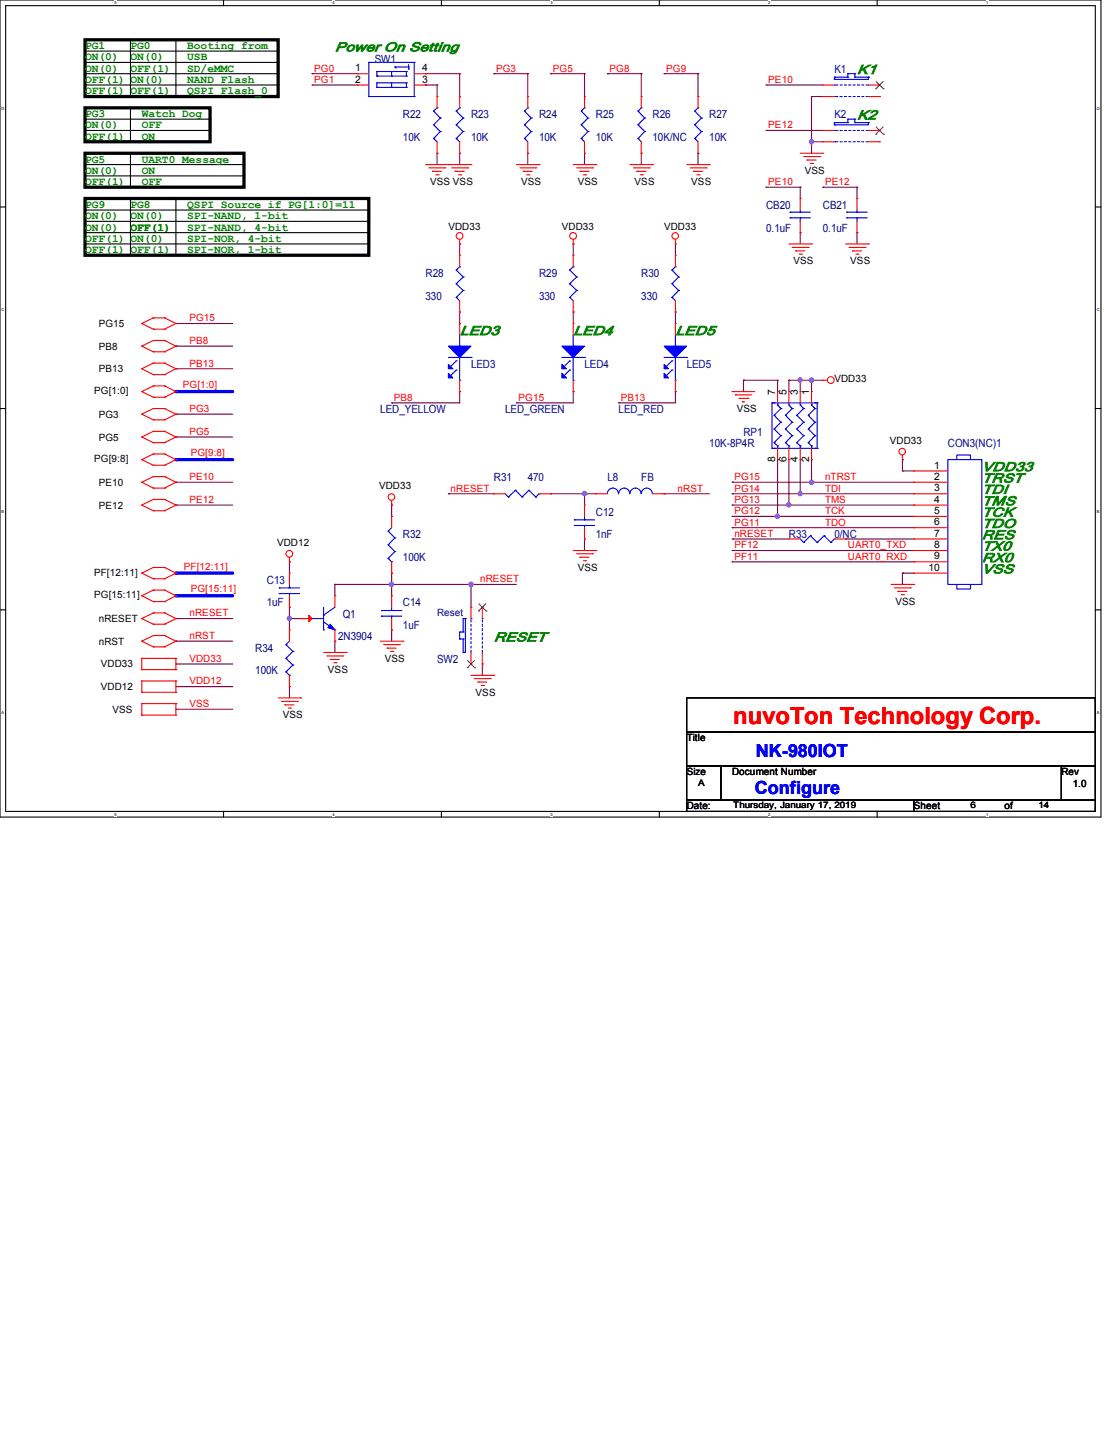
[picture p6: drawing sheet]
<svg xmlns="http://www.w3.org/2000/svg" width="216mm" height="279mm" viewBox="0 0 216 279" stroke-linecap="round" stroke-linejoin="round" font-family="sans-serif">
<defs><g id="words">
<text font-size="4.6" fill="#f00" x="142.7" y="141.1">nuvoTon Technology Corp.</text>
<g font-size="3.5" fill="#00f">
<text x="147.2" y="147.3">NK-980IOT</text>
<text x="146.9" y="154.6">Configure</text>
</g>
<g font-size="2.6" fill="#008000">
<text x="65.2" y="10">Power On Setting</text>
<text x="166.8" y="14.4">K1</text>
<text x="166.8" y="23.2">K2</text>
<text x="89.5" y="65.2">LED3</text>
<text x="111.6" y="65.2">LED4</text>
<text x="131.5" y="65.2">LED5</text>
<text x="191.1" y="91.7">VDD33</text>
<text x="191.1" y="93.9">TRST</text>
<text x="191.1" y="96.1">TDI</text>
<text x="191.1" y="98.4">TMS</text>
<text x="191.1" y="100.6">TCK</text>
<text x="191.1" y="102.8">TDO</text>
<text x="191.1" y="105">RES</text>
<text x="191.1" y="107.2">TX0</text>
<text x="191.1" y="111.6">VSS</text>
<text x="191.1" y="109.4">RX0</text>
<text x="96.1" y="124.9">RESET</text>
</g>
<g font-size="2.2" fill="#008000">
<text x="16.6" y="9.6">PG1</text>
<text x="16.6" y="11.8">ON(0)</text>
<text x="25.4" y="9.6">PG0</text>
<text x="25.4" y="11.8">ON(0)</text>
<text x="36.4" y="9.6">Booting from</text>
<text x="36.5" y="11.8">USB</text>
<text x="16.6" y="14">ON(0)</text>
<text x="16.6" y="16.2">OFF(1)</text>
<text x="25.4" y="14">OFF(1)</text>
<text x="25.4" y="16.2">ON(0)</text>
<text x="36.4" y="14">SD/eMMC</text>
<text x="36.4" y="16.2">NAND Flash</text>
<text x="16.6" y="18.4">OFF(1) OFF(1)</text>
<text x="16.6" y="22.8">PG3</text>
<text x="27.6" y="22.8">Watch Dog</text>
<text x="36.4" y="18.4">QSPI Flash_0</text>
<text x="16.6" y="25">ON(0)</text>
<text x="16.6" y="27.2">OFF(1)</text>
<text x="27.6" y="25">OFF</text>
<text x="27.6" y="27.2">ON</text>
<text x="16.6" y="31.7">PG5</text>
<text x="16.6" y="33.9">ON(0)</text>
<text x="27.6" y="31.7">UART0 Message</text>
<text x="27.6" y="33.9">ON</text>
<text x="16.6" y="36.1">OFF(1)</text>
<text x="16.6" y="40.5">PG9</text>
<text x="25.4" y="40.5">PG8</text>
<text x="27.6" y="36.1">OFF</text>
<text x="36.4" y="40.5">QSPI Source if PG[1:0]=11</text>
<text x="16.6" y="42.7">ON(0)</text>
<text x="16.6" y="44.9">ON(0)</text>
<text x="16.6" y="47.1">OFF(1)</text>
<text x="25.4" y="42.7">ON(0)</text>
<text x="25.4" y="44.9">OFF(1)</text>
<text x="25.4" y="47.1">ON(0)</text>
<text x="36.4" y="42.7">SPI-NAND, 1-bit</text>
<text x="36.4" y="44.9">SPI-NAND, 4-bit</text>
<text x="36.4" y="47.1">SPI-NOR, 4-bit</text>
<text x="16.6" y="49.3">OFF(1) OFF(1)</text>
<text x="36.4" y="49.3">SPI-NOR, 1-bit</text>
</g>
<g font-size="2.2" fill="#000080">
<text x="72.9" y="12.2">SW1</text>
<text x="162.4" y="14.2">K1</text>
<text x="78.4" y="23">R22</text>
<text x="91.7" y="23">R23</text>
<text x="104.9" y="23">R24</text>
<text x="116" y="23">R25</text>
<text x="127" y="23">R26</text>
<text x="138.1" y="23">R27</text>
<text x="162.4" y="23">K2</text>
<text x="78.4" y="27.4">10K</text>
<text x="91.7" y="27.4">10K</text>
<text x="104.9" y="27.4">10K</text>
<text x="116" y="27.4">10K</text>
<text x="127" y="27.4">10K/NC</text>
<text x="138.1" y="27.4">10K</text>
<text x="149.1" y="40.7">CB20</text>
<text x="160.2" y="40.7">CB21</text>
<text x="149.1" y="45.1">0.1uF</text>
<text x="160.2" y="45.1">0.1uF</text>
<text x="82.8" y="54">R28</text>
<text x="104.9" y="54">R29</text>
<text x="124.8" y="54">R30</text>
<text x="82.8" y="58.4">330</text>
<text x="104.9" y="58.4">330</text>
<text x="124.8" y="58.4">330</text>
<text x="91.7" y="71.6">LED3</text>
<text x="113.8" y="71.6">LED4</text>
<text x="133.7" y="71.6">LED5</text>
<text x="74" y="80.5">LED_YELLOW</text>
<text x="98.3" y="80.5">LED_GREEN</text>
<text x="120.4" y="80.5">LED_RED</text>
<text x="138.1" y="87.1">10K-8P4R</text>
<text x="144.7" y="84.9">RP1</text>
<text x="184.5" y="87.1">CON3(NC)1</text>
<text x="96.1" y="93.7">R31</text>
<text x="102.7" y="93.7">470</text>
<text x="118.2" y="93.7">L8</text>
<text x="124.8" y="93.7">FB</text>
<text x="116" y="100.4">C12</text>
<text x="78.4" y="104.8">R32</text>
<text x="116" y="104.8">1nF</text>
<text x="153.6" y="104.8">R33</text>
<text x="162.4" y="104.8">0/NC</text>
<text x="51.9" y="113.6">C13</text>
<text x="78.4" y="109.2">100K</text>
<text x="51.9" y="118">1uF</text>
<text x="78.4" y="118">C14</text>
<text x="65.8" y="124.7">2N3904</text>
<text x="66.7" y="120.3">Q1</text>
<text x="78.4" y="122.5">1uF</text>
<text x="49.7" y="126.9">R34</text>
<text x="49.7" y="131.3">100K</text>
<text x="85.1" y="129.1">SW2</text>
</g>
<g font-size="2">
<text x="69.1" y="13.9">1</text>
<text x="69.1" y="16.1">2</text>
<text x="82.2" y="13.9">4</text>
<text x="82.2" y="16.1">3</text>
<text x="150.9" y="76.9" transform="rotate(-90 150.9 76.9)">7</text>
<text x="153.1" y="76.9" transform="rotate(-90 153.1 76.9)">5</text>
<text x="155.3" y="76.9" transform="rotate(-90 155.3 76.9)">3</text>
<text x="157.5" y="76.9" transform="rotate(-90 157.5 76.9)">1</text>
<text x="150.9" y="90" transform="rotate(-90 150.9 90)">8</text>
<text x="153.1" y="90" transform="rotate(-90 153.1 90)">6</text>
<text x="155.3" y="90" transform="rotate(-90 155.3 90)">4</text>
<text x="157.5" y="90" transform="rotate(-90 157.5 90)">2</text>
<text x="181.9" y="91.2">1</text>
<text x="181.9" y="93.4">2</text>
<text x="181.9" y="95.7">3</text>
<text x="181.9" y="97.9">4</text>
<text x="181.9" y="100.1">5</text>
<text x="181.9" y="102.3">6</text>
<text x="181.9" y="104.5">7</text>
<text x="181.9" y="106.7">8</text>
<text x="180.8" y="111.1">10</text>
<text x="181.9" y="108.9">9</text>
</g>
<g font-size="1.9" fill="#f00">
<text x="61.2" y="13.9">PG0</text>
<text x="61.2" y="16.1">PG1</text>
<text x="96.6" y="13.9">PG3</text>
<text x="107.6" y="13.9">PG5</text>
<text x="118.7" y="13.9">PG8</text>
<text x="129.7" y="13.9">PG9</text>
<text x="149.6" y="16.1">PE10</text>
<text x="149.6" y="25">PE12</text>
<text x="149.6" y="36">PE10</text>
<text x="160.6" y="36">PE12</text>
<text x="36.9" y="62.6">PG15</text>
<text x="36.9" y="67">PB8</text>
<text x="36.9" y="71.4">PB13</text>
<text x="35.6" y="75.6">PG[1:0]</text>
<text x="36.9" y="80.2">PG3</text>
<text x="76.7" y="78">PB8</text>
<text x="101" y="78">PG15</text>
<text x="120.9" y="78">PB13</text>
<text x="36.9" y="84.7">PG5</text>
<text x="37.1" y="88.8">PG[9:8]</text>
<text x="36.9" y="93.5">PE10</text>
<text x="87.7" y="95.7">nRESET</text>
<text x="131.9" y="95.7">nRST</text>
<text x="143" y="93.5">PG15</text>
<text x="143" y="95.7">PG14</text>
<text x="160.6" y="95.7">TDI</text>
<text x="160.6" y="93.5">nTRST</text>
<text x="36.9" y="97.9">PE12</text>
<text x="143" y="97.9">PG13</text>
<text x="143" y="100.1">PG12</text>
<text x="160.6" y="97.9">TMS</text>
<text x="160.6" y="100.1">TCK</text>
<text x="143" y="102.3">PG11</text>
<text x="143" y="104.5">nRESET</text>
<text x="143" y="106.8">PF12</text>
<text x="160.6" y="102.3">TDO</text>
<text x="165.1" y="106.8">UART0_TXD</text>
<text x="35.8" y="110.9">PF[12:11]</text>
<text x="93.5" y="113.4">nRESET</text>
<text x="143" y="109">PF11</text>
<text x="165.1" y="109">UART0_RXD</text>
<text x="37.1" y="115.3">PG[15:11]</text>
<text x="36.9" y="120">nRESET</text>
<text x="36.9" y="124.4">nRST</text>
<text x="36.9" y="128.9">VDD33</text>
<text x="36.9" y="133.3">VDD12</text>
<text x="36.9" y="137.7">VSS</text>
</g>
<g font-size="1.9">
<text x="156.7" y="33.8">VSS</text>
<text x="83.7" y="36">VSS VSS</text>
<text x="101.4" y="36">VSS</text>
<text x="112.5" y="36">VSS</text>
<text x="123.5" y="36">VSS</text>
<text x="134.6" y="36">VSS</text>
<text x="87.3" y="44.9">VDD33</text>
<text x="109.4" y="44.9">VDD33</text>
<text x="129.3" y="44.9">VDD33</text>
<text x="154.5" y="51.5">VSS</text>
<text x="165.5" y="51.5">VSS</text>
<text x="19.2" y="63.7">PG15</text>
<text x="19.2" y="68.1">PB8</text>
<text x="18.3" y="76.7">PG[1:0]</text>
<text x="19.2" y="72.5">PB13</text>
<text x="162.4" y="74.5">VDD33</text>
<text x="19.2" y="81.3">PG3</text>
<text x="143.4" y="80.2">VSS</text>
<text x="18.3" y="90">PG[9:8]</text>
<text x="19.2" y="85.8">PG5</text>
<text x="173.2" y="86.4">VDD33</text>
<text x="19.2" y="94.6">PE10</text>
<text x="73.8" y="95.3">VDD33</text>
<text x="19.2" y="99">PE12</text>
<text x="53.9" y="106.3">VDD12</text>
<text x="18.3" y="112.1">PF[12:11]</text>
<text x="112.5" y="111.2">VSS</text>
<text x="18.3" y="116.5">PG[15:11]</text>
<text x="174.3" y="117.8">VSS</text>
<text x="19.2" y="121.1">nRESET</text>
<text x="19.2" y="125.5">nRST</text>
<text x="19.6" y="130">VDD33</text>
<text x="63.8" y="131.1">VSS</text>
<text x="74.9" y="128.8">VSS</text>
<text x="19.6" y="134.4">VDD12</text>
<text x="92.6" y="135.5">VSS</text>
<text x="21.9" y="138.8">VSS</text>
<text x="55" y="139.9">VSS</text>
<text x="133.7" y="144.3">Title</text>
<text x="133.7" y="150.9">Size</text>
<text x="142.5" y="150.9">Document Number</text>
<text x="206.6" y="150.9">Rev</text>
<text x="208.8" y="153.2">1.0</text>
<text x="133.7" y="157.6">Date:</text>
<text x="177.9" y="157.6">Sheet</text>
<text x="195.6" y="157.6">of</text>
</g>
<text font-size="1.9" fill="#000080" x="85.1" y="120">Reset</text>
<g font-size="1.7">
<text x="135.9" y="153">A</text>
<text x="142.7" y="157.4">Thursday, January 17, 2019</text>
<text x="188.9" y="157.4">6</text>
<text x="202.2" y="157.4">14</text>
</g>
<g font-size=".8">
<text x="22.3" y=".8">5</text>
<text x="64.7" y=".8">4</text>
<text x="107.1" y=".8">3</text>
<text x="149.6" y=".8">2</text>
<text x="192" y=".8">1</text>
<text x=".3" y="21.4">D</text>
<text x="213.5" y="21.4">D</text>
<text x=".3" y="60.6">C</text>
<text x="213.5" y="60.6">C</text>
<text x=".3" y="99.9">B</text>
<text x="213.5" y="99.9">B</text>
<text x=".3" y="139.1">A</text>
<text x="213.5" y="139.1">A</text>
<text x="22.3" y="158.8">5</text>
<text x="64.7" y="158.8">4</text>
<text x="107.1" y="158.8">3</text>
<text x="149.6" y="158.8">2</text>
<text x="192" y="158.8">1</text>
</g>
</g></defs>
<path d="M0 0h214.3v159.1h-214.3zM1.1 1.1h212.1v156.9h-212.1z" fill="none" stroke="#000" stroke-width=".21"/>
<g fill="#fff">
<path d="M22.3 .1h.4v.9h-.4z"/>
<path d="M22.3 158.1h.4v.9h-.4z"/>
</g>
<path d="M43.5 0v1.1M43.5 158v1.1" fill="none" stroke="#000" stroke-width=".21"/>
<g fill="#fff">
<path d="M64.7 .1h.5v.9h-.5z"/>
<path d="M64.7 158.1h.5v.9h-.5z"/>
</g>
<path d="M85.9 0v1.1M85.9 158v1.1" fill="none" stroke="#000" stroke-width=".21"/>
<g fill="#fff">
<path d="M107.1 .1h.5v.9h-.5z"/>
<path d="M107.1 158.1h.5v.9h-.5z"/>
</g>
<path d="M128.4 0v1.1M128.4 158v1.1" fill="none" stroke="#000" stroke-width=".21"/>
<g fill="#fff">
<path d="M149.6 .1h.4v.9h-.4z"/>
<path d="M149.6 158.1h.4v.9h-.4z"/>
</g>
<path d="M170.8 0v1.1M170.8 158v1.1" fill="none" stroke="#000" stroke-width=".21"/>
<g fill="#fff">
<path d="M192 .1h.4v.9h-.4z"/>
<path d="M192 158.1h.4v.9h-.4z"/>
<path d="M.3 20.7h.5v.9h-.5z"/>
<path d="M213.5 20.7h.6v.9h-.6z"/>
<path d="M.3 59.9h.5v.9h-.5z"/>
<path d="M213.5 59.9h.6v.9h-.6z"/>
</g>
<path d="M0 40.3h1.1M213.2 40.3h1.1" fill="none" stroke="#000" stroke-width=".21"/>
<g fill="#fff">
<path d="M.3 99.1h.5v.9h-.5z"/>
<path d="M213.5 99.1h.5v.9h-.5z"/>
</g>
<path d="M0 79.5h1.1M213.2 79.5h1.1" fill="none" stroke="#000" stroke-width=".21"/>
<g fill="#fff">
<path d="M.3 138.3h.5v.9h-.5z"/>
<path d="M213.5 138.3h.5v.9h-.5z"/>
</g>
<g fill="none" stroke="#000" stroke-width=".21">
<path d="M16.6 9.9h37.5M16.6 12.1h37.5M16.6 14.4h37.5M16.6 16.6h37.5M25.4 18.8h.1M25.4 7.7v11.1M34.2 18.8h.1M34.2 7.7v11.1M54.1 9.9h.1M54.1 12.1h.1M54.1 14.4h.1M54.1 16.6h.1"/>
<path d="M16.6 23.2h24.3M16.6 25.4h24.3M16.6 32h30.9M16.6 34.2h30.9M25.4 27.6h.1M25.4 36.4h.1M25.4 21v6.6M25.4 29.8v6.6M25.4 38.7v11M34.2 38.7v11M40.9 23.2h.1M40.9 25.4h.1"/>
<path d="M47.5 32h.1M47.5 34.2h.1M16.6 40.9h55.2M16.6 45.3h55.2M16.6 43.1h55.2M16.6 47.5h55.2M25.4 49.7h.1M34.2 49.7h.1M71.8 40.9h.1M71.8 45.3h.1M71.8 43.1h.1M71.8 47.5h.1"/>
<path d="M0 118.7h1.1M213.2 118.7h1.1"/>
</g>
<path d="M16.6 7.7h37.5v11.1h-37.5zM16.6 21h24.3v6.6h-24.3zM16.6 29.8h30.9v6.6h-30.9zM16.6 38.7h55.2v11h-55.2z" fill="none" stroke="#000" stroke-width=".64"/>
<g fill="none" stroke="#800040" stroke-width=".21">
<path d="M60.7 14.4h.1M60.7 16.6h.1M60.7 14.4h8.9M60.7 16.6h8.9M82.8 16.6h.1M82.8 14.4h.1M82.8 14.4h6.7M82.8 16.6h2.3M85.1 16.6h.1M85.1 16.6v2.2M89.5 14.4h.1M89.5 14.4v4.4"/>
<path d="M96.1 14.4h.1M96.1 14.4h6.6M102.7 14.4h.1M102.7 14.4v4.4M107.2 14.4h.1M107.2 14.4h6.6M113.8 14.4h.1M113.8 14.4v4.4M118.2 14.4h.1M118.2 14.4h6.6M124.8 14.4h.1M124.8 14.4v4.4"/>
<path d="M129.3 14.4h.1M129.3 14.4h6.6M135.9 14.4h.1M135.9 14.4v4.4M85.1 29.8h.1M85.1 29.8v2.2M89.5 29.8h.1M89.5 29.8v2.2M102.7 29.8h.1M102.7 29.8v2.2M113.8 29.8h.1M113.8 29.8v2.2"/>
<path d="M124.8 29.8h.1M124.8 29.8v2.2M135.9 29.8h.1M135.9 29.8v2.2M149.1 36.4h.1M149.1 36.4h6.7M155.8 36.4h.1M155.8 36.4v2.3M89.5 47.5h.1M89.5 47.5v2.2M111.6 47.5h.1M111.6 47.5v2.2"/>
<path d="M155.8 45.3h.1M155.8 45.3v2.2M76.2 78.4h.1M89.5 60.7h.1M89.5 76.2h.1M89.5 76.2v2.2h-13.3M89.5 60.7v2.3M100.5 78.4h.1M111.6 60.7h.1M111.6 76.2h.1M111.6 60.7v2.3M111.6 76.2v2.2h-11.1"/>
<path d="M144.7 74h.1M144.7 74v2.2M144.7 74h6.7M151.4 74h.1M151.4 74v2.2M153.6 74h.1M153.6 74h6.6M153.6 74v2.2M155.8 74h.1M155.8 74v2.2M158 74h.1M158 74v2.2"/>
<path d="M34.2 85.1h.1M34.2 85.1h11.1M76.2 98.3h.1M76.2 98.3v2.2M142.5 93.9h.1M142.5 98.3h.1M142.5 96.1h.1M142.5 93.9h35.4M142.5 98.3h35.4M142.5 96.1h35.4M151.4 89.5h.1M151.4 89.5v11"/>
<path d="M153.6 89.5h.1M153.6 98.3h.1M153.6 89.5v8.8M155.8 89.5h.1M155.8 96.1h.1M155.8 89.5v6.6M158 89.5h.1M158 93.9h.1M158 89.5v4.4M175.7 89.5h.1M175.7 91.7h.1M175.7 89.5v2.2"/>
<path d="M175.7 91.7h2.2M56.3 118.2h.1M56.3 109.4h.1M56.3 109.4v2.2M56.3 118.2v4.4M65.2 113.8h.1M65.2 113.8h35.3M65.2 113.8v2.2M76.2 111.6h.1M76.2 113.8h.1M76.2 111.6v4.4M91.7 113.8h.1"/>
<path d="M91.7 113.8v4.4M142.5 102.7h.1M142.5 100.5h.1M142.5 104.9h.1M142.5 107.2h.1M142.5 109.4h.1M142.5 104.9h11.1M142.5 100.5h35.4M142.5 102.7h35.4M142.5 107.2h35.4M142.5 109.4h35.4M151.4 100.5h.1"/>
<path d="M164.6 104.9h.1M164.6 104.9h13.3M175.7 111.6h.1M175.7 111.6v2.2M175.7 111.6h2.2M34.2 120.4h.1M34.2 133.7h.1M34.2 129.3h.1M34.2 138.1h.1M34.2 120.4h11.1M34.2 133.7h11.1M34.2 129.3h11.1"/>
<path d="M34.2 138.1h11.1M56.3 133.7h.1M56.3 120.4h.1M56.3 133.7v2.2M56.3 120.4h2.2M65.2 124.8h.1M65.2 124.8v2.2M76.2 122.6h.1M76.2 122.6v2.2M93.9 129.3h.1M93.9 129.3v2.2"/>
</g>
<g fill="#f0f" stroke="#f0f" stroke-width=".21">
<circle cx="158" cy="93.9" r=".42"/>
<circle cx="153.5" cy="98.3" r=".42"/>
<circle cx="151.3" cy="100.5" r=".42"/>
<circle cx="158" cy="74" r=".42"/>
<circle cx="155.8" cy="74" r=".41"/>
<circle cx="155.8" cy="96.1" r=".41"/>
<circle cx="56.3" cy="120.4" r=".41"/>
<circle cx="91.7" cy="113.8" r=".42"/>
<circle cx="76.2" cy="113.8" r=".42"/>
</g>
<path d="M34.2 111.6h11.1" fill="none" stroke="#00f" stroke-width=".64"/>
<circle cx="34.2" cy="111.6" r=".32" fill="#00f"/>
<path d="M34.2 76.2h11.1" fill="none" stroke="#00f" stroke-width=".64"/>
<circle cx="34.2" cy="76.2" r=".32" fill="#00f"/>
<path d="M34.2 80.6h.1M34.2 80.6h11.1" fill="none" stroke="#800040" stroke-width=".21"/>
<path d="M34.2 89.5h11.1" fill="none" stroke="#00f" stroke-width=".64"/>
<circle cx="34.2" cy="89.5" r=".32" fill="#00f"/>
<path d="M34.2 116h11.1" fill="none" stroke="#00f" stroke-width=".64"/>
<circle cx="34.2" cy="116" r=".32" fill="#00f"/>
<g fill="none" stroke="#800040" stroke-width=".21">
<path d="M149.1 16.6h.1M149.1 16.6h11.1M158 18.8h.1M158 18.8v11M158 18.8h2.2M149.1 25.4h.1M149.1 25.4h11.1M158 27.6h.1M158 27.6h2.2M160.2 36.4h.1M160.2 36.4h6.6M166.8 36.4h.1"/>
<path d="M166.8 36.4v2.3M131.5 47.5h.1M131.5 47.5v2.2M166.8 45.3h.1M166.8 45.3v2.2M34.2 67.4h.1M34.2 63h.1M34.2 71.8h.1M34.2 67.4h11.1M34.2 63h11.1M34.2 71.8h11.1M120.4 78.4h.1"/>
<path d="M131.5 76.2h.1M131.5 60.7h.1M131.5 60.7v2.3M131.5 76.2v2.2h-11.1M34.2 93.9h.1M34.2 98.3h.1M34.2 93.9h11.1M34.2 98.3h11.1M87.3 96.1h.1M87.3 96.1h8.8M107.2 96.1h.1M107.2 96.1h8.8"/>
<path d="M113.8 96.1h.1M113.8 96.1v2.2M129.3 96.1h.1M129.3 96.1h8.8M113.8 104.9h.1M113.8 104.9v2.3M34.2 124.8h.1M34.2 124.8h11.1"/>
</g>
<g fill="#f0f" stroke="#f0f" stroke-width=".21">
<circle cx="113.8" cy="96.1" r=".42"/>
<circle cx="158" cy="27.6" r=".42"/>
<circle cx="158" cy="93.9" r=".42"/>
<circle cx="153.5" cy="98.3" r=".42"/>
<circle cx="151.3" cy="100.5" r=".42"/>
<circle cx="158" cy="74" r=".42"/>
<circle cx="155.8" cy="74" r=".41"/>
<circle cx="155.8" cy="96.1" r=".41"/>
<circle cx="56.3" cy="120.4" r=".41"/>
<circle cx="91.7" cy="113.8" r=".42"/>
<circle cx="76.2" cy="113.8" r=".42"/>
</g>
<g fill="none" stroke="#f00" stroke-width=".21">
<path d="M69.6 14.4h.1M69.6 16.6h.1M69.6 14.4h2.2M69.6 16.6h2.2M80.6 14.4h2.2M80.6 16.6h2.2M82.8 14.4h.1M82.8 16.6h.1M85.1 18.8h.1M85.1 18.8v2.2M89.5 18.8h.1M89.5 18.8v2.2"/>
<path d="M102.7 18.8h.1M102.7 18.8v2.2M113.8 18.8h.1M113.8 18.8v2.2M124.8 18.8h.1M124.8 18.8v2.2M135.9 18.8h.1M135.9 18.8v2.2M160.2 16.6h.1M160.2 18.8h.1M160.2 16.6h2.2M160.2 18.8h2.2"/>
<path d="M169 16.6h2.2M169 18.8h2.2M171.2 16.6h.1M171.2 18.8h.1M82.8 32h8.9M83.5 32.7h3.1M84.2 33.4h.1M84.2 33.4h1.7M84.8 34h.5M85.1 29.8h.1M85.1 27.6v2.2M85.3 34h.1"/>
<path d="M86.6 32.7h.1M87.3 32h.1M87.9 32.7h3.2M88.6 33.4h.1M88.6 33.4h1.8M89.3 34h.4M89.5 29.8h.1M89.5 27.6v2.2M89.7 34h.1M91.1 32.7h.1M91.7 32h.1M100.5 32h4.4"/>
<path d="M101.2 32.7h3.1M101.9 33.4h.1M101.9 33.4h1.7M102.5 34h.5M102.7 29.8h.1M102.7 27.6v2.2M103 34h.1M104.3 32.7h.1M104.9 32h.1M111.6 32h4.4M112.3 32.7h3.1M112.9 33.4h.1"/>
<path d="M112.9 33.4h1.8M113.6 34h.4M113.8 29.8h.1M113.8 27.6v2.2M114 34h.1M115.4 32.7h.1M116 32h.1M122.6 32h4.4M123.3 32.7h3.1M124 33.4h.1M124 33.4h1.7M124.6 34h.5"/>
<path d="M124.8 29.8h.1M124.8 27.6v2.2M125.1 34h.1M126.4 32.7h.1M127 32h.1M133.7 32h4.4M134.4 32.7h3.1M135 33.4h.1M135 33.4h1.8M135.7 34h.4M135.9 29.8h.1M135.9 27.6v2.2"/>
<path d="M136.1 34h.1M137.5 32.7h.1M138.1 32h.1M155.8 38.7h.1M155.8 29.8h4.4M155.8 38.7v2.2M156.5 30.5h3.1M157.1 31.2h.1M157.1 31.2h1.8M157.8 31.8h.4M158.2 31.8h.1M159.6 30.5h.1"/>
<path d="M160.2 29.8h.1M160.2 25.4h.1M160.2 27.6h.1M160.2 25.4h2.2M160.2 27.6h2.2M166.8 38.7h.1M166.8 38.7v2.2M169 25.4h2.2M169 27.6h2.2M171.2 25.4h.1M171.2 27.6h.1M89.5 47.5h.1"/>
<path d="M89.5 49.7h.1M89.5 46.6v.9M89.5 49.7v2.2M89.5 58.5v2.2M111.6 47.5h.1M111.6 49.7h.1M111.6 46.6v.9M111.6 49.7v2.2M111.6 58.5v2.2M131.5 47.5h.1M131.5 49.7h.1M131.5 46.6v.9"/>
<path d="M131.5 49.7v2.2M131.5 58.5v2.2M153.6 47.5h4.4M154.2 48.2h3.2M154.9 48.9h.1M154.9 48.9h1.8M155.6 49.5h.4M155.8 45.3h.1M155.8 43.1v2.2M156 49.5h.1M157.4 48.2h.1M158 47.5h.1"/>
<path d="M164.6 47.5h4.4M165.3 48.2h3.1M165.9 48.9h.1M165.9 48.9h1.8M166.6 49.5h.4M166.8 45.3h.1M166.8 43.1v2.2M167 49.5h.1M168.4 48.2h.1M169 47.5h.1M27.6 76.2h.1M27.6 67.4h.1"/>
<path d="M27.6 63h.1M27.6 71.8h.1M27.6 76.2l2.2 1.1M27.6 67.4l2.2 1.1M27.6 63l2.2 1.1M27.6 71.8l2.2 1.1M29.8 75.1h.1M29.8 77.3h.1M29.8 79.5h.1M29.8 66.3h.1M29.8 68.5h.1M29.8 61.9h.1"/>
<path d="M29.8 64.1h.1M29.8 70.7h.1M29.8 72.9h.1M29.8 75.1l-2.2 1.1M29.8 75.1h2.2M29.8 77.3h2.2M29.8 79.5l-2.2 1.1M29.8 79.5h2.2M29.8 66.3l-2.2 1.1M29.8 66.3h2.2M29.8 68.5h2.2M29.8 61.9l-2.2 1.1"/>
<path d="M29.8 61.9h2.2M29.8 64.1h2.2M29.8 70.7l-2.2 1.1M29.8 70.7h2.2M29.8 72.9h2.2M32 75.1h.1M32 77.3h.1M32 79.5h.1M32 66.3h.1M32 68.5h.1M32 61.9h.1M32 64.1h.1"/>
<path d="M32 70.7h.1M32 72.9h.1M32 75.1l2.2 1.1M32 79.5l2.2 1.1M32 66.3l2.2 1.1M32 61.9l2.2 1.1M32 70.7l2.2 1.1M34.2 76.2h.1M34.2 67.4h.1M34.2 63h.1M34.2 71.8h.1M34.2 76.2l-2.2 1.1"/>
<path d="M34.2 67.4l-2.2 1.1M34.2 63l-2.2 1.1M34.2 71.8l-2.2 1.1M89.5 60.7h.1M89.5 63h.1M89.5 76.2h.1M89.5 63v2.2M89.5 74v2.2M111.6 60.7h.1M111.6 63h.1M111.6 76.2h.1M111.6 63v2.2"/>
<path d="M111.6 74v2.2M131.5 63h.1M131.5 76.2h.1M131.5 60.7h.1M131.5 63v2.2M131.5 74v2.2M142.5 76.2h.1M142.5 76.2h4.4M143.2 76.9h.1M143.2 76.9h3.1M143.8 77.6h1.8M144.5 78.2h.1"/>
<path d="M144.5 78.2h.4M145.6 77.6h.1M151.4 76.2h.1M151.4 76.2v2.2M153.6 76.2h.1M153.6 76.2v2.2M155.8 76.2h.1M155.8 76.2v2.2M158 76.2h.1M158 76.2v2.2M160.2 74h.1M160.2 74h.9"/>
<path d="M27.6 85.1h.1M27.6 80.6h.1M27.6 89.5h.1M27.6 93.9h.1M27.6 98.3h.1M27.6 85.1l2.2 1.1M27.6 80.6l2.2 1.1M27.6 89.5l2.2 1.1M27.6 93.9l2.2 1.1M27.6 98.3l2.2 1.1M29.8 84h.1M29.8 86.2h.1"/>
<path d="M29.8 81.7h.1M29.8 88.4h.1M29.8 90.6h.1M29.8 92.8h.1M29.8 95h.1M29.8 97.2h.1M29.8 99.4h.1M29.8 84l-2.2 1.1M29.8 84h2.2M29.8 86.2h2.2M29.8 81.7h2.2M29.8 88.4l-2.2 1.1"/>
<path d="M29.8 88.4h2.2M29.8 90.6h2.2M29.8 92.8l-2.2 1.1M29.8 92.8h2.2M29.8 95h2.2M29.8 97.2l-2.2 1.1M29.8 97.2h2.2M29.8 99.4h2.2M32 84h.1M32 86.2h.1M32 81.7h.1M32 88.4h.1"/>
<path d="M32 90.6h.1M32 92.8h.1M32 95h.1M32 97.2h.1M32 99.4h.1M32 84l2.2 1.1M32 88.4l2.2 1.1M32 92.8l2.2 1.1M32 97.2l2.2 1.1M34.2 85.1h.1M34.2 80.6h.1M34.2 89.5h.1"/>
<path d="M34.2 93.9h.1M34.2 98.3h.1M34.2 85.1l-2.2 1.1M34.2 80.6l-2.2 1.1M34.2 89.5l-2.2 1.1M34.2 93.9l-2.2 1.1M34.2 98.3l-2.2 1.1M76.2 98.3h.1M76.2 97.5v.8M96.1 96.1h.1M96.1 96.1h2.2M104.9 96.1h2.3"/>
<path d="M107.2 96.1h.1M113.8 98.3h.1M113.8 98.3v2.2M116 96.1h.1M116 96.1h2.2M127 96.1h2.3M129.3 96.1h.1M151.4 89.5h.1M151.4 87.3v2.2M153.6 89.5h.1M153.6 87.3v2.2M155.8 89.5h.1"/>
<path d="M155.8 87.3v2.2M158 89.5h.1M158 87.3v2.2M175.7 89.5h.1M175.7 88.6v.9M177.9 91.7h.1M177.9 93.9h.1M177.9 96.1h.1M177.9 98.3h.1M177.9 96.1h6.6M177.9 91.7h6.6M177.9 93.9h6.6"/>
<path d="M177.9 98.3h6.6M27.6 111.6h.1M27.6 116h.1M27.6 111.6l2.2 1.1M27.6 116l2.2 1.1M29.8 119.3h.1M29.8 110.5h.1M29.8 112.7h.1M29.8 114.9h.1M29.8 117.1h.1M29.8 119.3l-2.2 1.1M29.8 119.3h2.2"/>
<path d="M29.8 110.5l-2.2 1.1M29.8 110.5h2.2M29.8 112.7h2.2M29.8 114.9l-2.2 1.1M29.8 114.9h2.2M29.8 117.1h2.2M32 119.3h.1M32 110.5h.1M32 112.7h.1M32 114.9h.1M32 117.1h.1M32 119.3l2.2 1.1"/>
<path d="M32 110.5l2.2 1.1M32 114.9l2.2 1.1M34.2 111.6h.1M34.2 116h.1M34.2 111.6l-2.2 1.1M34.2 116l-2.2 1.1M56.3 109.4h.1M56.3 118.2h.1M56.3 111.6h.1M56.3 108.5v.9M56.3 111.6v2.2M56.3 116v2.2"/>
<path d="M65.2 116h.1M65.2 116v2.2M76.2 100.5h.1M76.2 111.6h.1M76.2 116h.1M76.2 100.5v2.2M76.2 109.4v2.2M76.2 116v2.2M91.7 118.2h.1M91.7 118.2v2.2M93.9 118.2h.1M93.9 118.2v2.2"/>
<path d="M111.6 107.2h4.4M112.3 107.8h3.1M112.9 108.5h.1M112.9 108.5h1.8M113.6 109.2h.4M113.8 104.9h.1M113.8 102.7v2.2M114 109.2h.1M115.4 107.8h.1M116 107.2h.1M153.6 104.9h.1M153.6 104.9h2.2"/>
<path d="M162.4 104.9h2.2M164.6 104.9h.1M173.5 113.8h4.4M174.1 114.5h3.1M174.8 115.1h.1M174.8 115.1h1.8M175.5 115.8h.4M175.9 115.8h.1M177.2 114.5h.1M177.9 113.8h.1M177.9 100.5h.1M177.9 102.7h.1"/>
<path d="M177.9 104.9h.1M177.9 107.2h.1M177.9 109.4h.1M177.9 111.6h.1M177.9 107.2h6.6M177.9 100.5h6.6M177.9 102.7h6.6M177.9 104.9h6.6M177.9 109.4h6.6M177.9 111.6h6.6M27.6 120.4h.1M27.6 134.8h.1"/>
<path d="M27.6 132.6h.1M27.6 130.4h.1M27.6 128.2h.1M27.6 139.2h.1M27.6 137h.1M27.6 124.8h.1M27.6 120.4l2.2 1.1M27.6 132.6h6.6M27.6 134.8h6.6M27.6 128.2v2.2M27.6 132.6v2.2M27.6 137v2.2"/>
<path d="M27.6 128.2h6.6M27.6 130.4h6.6M27.6 137h6.6M27.6 139.2h6.6M27.6 124.8l2.2 1.1M29.8 121.5h.1M29.8 123.7h.1M29.8 125.9h.1M29.8 121.5h2.2M29.8 123.7l-2.2 1.1M29.8 123.7h2.2M29.8 125.9h2.2"/>
<path d="M32 121.5h.1M32 123.7h.1M32 125.9h.1M32 123.7l2.2 1.1M34.2 120.4h.1M34.2 132.6h.1M34.2 134.8h.1M34.2 128.2h.1M34.2 130.4h.1M34.2 137h.1M34.2 139.2h.1M34.2 124.8h.1"/>
<path d="M34.2 120.4l-2.2 1.1M34.2 128.2v2.2M34.2 132.6v2.2M34.2 137v2.2M34.2 124.8l-2.2 1.1M54.1 135.9h4.4M54.8 136.6h3.1M55.5 137.2h.1M55.5 137.2h1.7M56.1 137.9h.5M56.3 122.6h.1M56.3 133.7h.1"/>
<path d="M56.3 122.6v2.2M56.3 131.5v2.2M56.6 137.9h.1M57.9 136.6h.1M58.5 135.9h.1M58.5 120.4h.1M58.5 120.4h2.2M63 127h4.4M63.6 127.7h3.1M64.3 128.4h.1M64.3 128.4h1.8M65 129h.4"/>
<path d="M65.2 124.8h.1M65.2 122.6v2.2M65.4 129h.1M66.7 127.7h.1M67.4 127h.1M74 124.8h4.4M74.7 125.5h3.1M75.4 126.2h.1M75.4 126.2h1.7M76 126.8h.5M76.2 122.6h.1M76.2 120.4v2.2"/>
<path d="M76.5 126.8h.1M77.8 125.5h.1M78.4 124.8h.1M91.7 129.3h.1M91.7 131.5h4.4M91.7 127v2.3M92.4 132.1h3.1M93 132.8h.1M93 132.8h1.8M93.7 133.5h.4M93.9 129.3h.1M93.9 127v2.3"/>
<path d="M94.1 133.5h.1M95.5 132.1h.1M96.1 131.5h.1"/>
<circle cx="89.5" cy="45.9" r=".66"/>
<circle cx="111.6" cy="45.9" r=".66"/>
<circle cx="131.4" cy="45.9" r=".64"/>
<circle cx="161.7" cy="74" r=".66"/>
<circle cx="76.2" cy="96.8" r=".64"/>
<circle cx="175.6" cy="87.9" r=".64"/>
<circle cx="56.3" cy="107.8" r=".66"/>
</g>
<path d="M133.7 135.9h79.5v6.6h-79.5zM133.7 142.5h79.5v6.6h-79.5zM133.7 149.1h6.6v6.7h-6.6zM133.7 155.8h44.2v2.2h-44.2zM140.3 149.1h66.3v6.7h-66.3zM177.9 155.8h35.3v2.2h-35.3zM206.6 149.1h6.6v6.7h-6.6z" fill="none" stroke="#000" stroke-width=".21"/>
<g fill="none" stroke="#00f" stroke-width=".21">
<path d="M71.8 18.8h.1M71.8 12.1h.1M71.8 12.1h8.8M71.8 18.8h8.8M71.8 12.1v6.7M73.4 14.8h.1M73.4 13.9h.1M73.4 17h.1M73.4 16.1h.1M73.4 13.9h5.7M73.4 14.8h5.7M73.4 13.9v.9"/>
<path d="M73.4 16.1v.9M73.4 16.1h5.7M73.4 17h5.7M76.2 14.8h.1M76.2 17h.1M76.2 13.9v.9M76.2 16.1v.9M76.9 13h.1M76.9 13l.2 .3M76.9 13h2.6M79.1 13.9h.1M79.1 14.8h.1"/>
<path d="M79.1 16.1h.1M79.1 17h.1M79.1 13.9v.9M79.1 16.1v.9M79.5 13h.1M79.5 13.5h.1M79.5 12.6v.9M80.6 12.1h.1M80.6 18.8h.1M80.6 12.1v6.7M162.4 15.5h.1M162.4 15h.1"/>
<path d="M162.4 15v.5M162.4 15h2.7M165.1 15h.1M165.1 14.4h.1M165.1 14.4v.6M165.1 14.4h1.3M166.4 14.4h.1M166.4 15h.1M166.4 14.4v.6M166.4 15h2.6M169 15h.1M169 15v.5h-6.6"/>
<path d="M84.4 27h.1M84.4 24.3h.1M84.4 21.6h.1M84.4 27l.7 .6M84.4 24.3l1.3 1.3M84.4 21.6l1.3 1.4M85.1 21h.1M85.1 21l-.7 .6M85.7 25.6h.1M85.7 23h.1M85.7 25.6l-1.3 1.4M85.7 23l-1.3 1.3"/>
<path d="M88.8 27h.1M88.8 24.3h.1M88.8 21.6h.1M88.8 27l.7 .6M88.8 24.3l1.4 1.3M88.8 21.6l1.4 1.4M89.5 21h.1M89.5 21l-.7 .6M90.2 25.6h.1M90.2 23h.1M90.2 25.6l-1.4 1.4M90.2 23l-1.4 1.3"/>
<path d="M102.1 27h.1M102.1 24.3h.1M102.1 21.6h.1M102.1 27l.6 .6M102.1 24.3l1.3 1.3M102.1 21.6l1.3 1.4M102.7 21h.1M102.7 21l-.6 .6M103.4 25.6h.1M103.4 23h.1M103.4 25.6l-1.3 1.4M103.4 23l-1.3 1.3"/>
<path d="M113.2 27h.1M113.2 24.3h.1M113.2 21.6h.1M113.2 27l.6 .6M113.2 24.3l1.3 1.3M113.2 21.6l1.3 1.4M113.8 21h.1M113.8 21l-.6 .6M114.5 25.6h.1M114.5 23h.1M114.5 25.6l-1.3 1.4M114.5 23l-1.3 1.3"/>
<path d="M124.2 27h.1M124.2 24.3h.1M124.2 21.6h.1M124.2 27l.6 .6M124.2 24.3l1.3 1.3M124.2 21.6l1.3 1.4M124.8 21h.1M124.8 21l-.6 .6M125.5 25.6h.1M125.5 23h.1M125.5 25.6l-1.3 1.4M125.5 23l-1.3 1.3"/>
<path d="M135.3 27h.1M135.3 24.3h.1M135.3 21.6h.1M135.3 27l.6 .6M135.3 24.3l1.3 1.3M135.3 21.6l1.3 1.4M135.9 21h.1M135.9 21l-.6 .6M136.6 25.6h.1M136.6 23h.1M136.6 25.6l-1.3 1.4M136.6 23l-1.3 1.3"/>
<path d="M162.4 24.3h.1M162.4 23.9h.1M162.4 23.9v.4M162.4 23.9h2.7M165.1 23.9h.1M165.1 23.2h.1M165.1 23.2v.7M165.1 23.2h1.3M166.4 23.2h.1M166.4 23.9h.1M166.4 23.9h2.6M166.4 23.2v.7"/>
<path d="M169 23.9h.1M169 23.9v.4h-6.6M88.8 57.9h.1M88.8 55.2h.1M88.8 52.6h.1M88.8 57.9l.7 .6M88.8 55.2l1.4 1.4M88.8 52.6l1.4 1.3M89.5 51.9h.1M89.5 51.9l-.7 .7M90.2 56.6h.1M90.2 53.9h.1"/>
<path d="M90.2 56.6l-1.4 1.3M90.2 53.9l-1.4 1.3M110.9 57.9h.1M110.9 55.2h.1M110.9 52.6h.1M110.9 57.9l.7 .6M110.9 55.2l1.4 1.4M110.9 52.6l1.4 1.3M111.6 51.9h.1M111.6 51.9l-.7 .7M112.3 56.6h.1M112.3 53.9h.1"/>
<path d="M112.3 56.6l-1.4 1.3M112.3 53.9l-1.4 1.3M130.8 57.9h.1M130.8 55.2h.1M130.8 52.6h.1M130.8 57.9l.7 .6M130.8 55.2l1.3 1.4M130.8 52.6l1.3 1.3M131.5 51.9h.1M131.5 51.9l-.7 .7M132.1 56.6h.1M132.1 53.9h.1"/>
<path d="M132.1 56.6l-1.3 1.3M132.1 53.9l-1.3 1.3M153.8 42.4h.1M153.8 41.3h.1M153.8 42.4h4M153.8 41.3h4M155.8 41.3h.1M155.8 42.4h.1M155.8 40.9v.4M155.8 42.4v.7M164.8 42.4h.1M164.8 41.3h.1"/>
<path d="M164.8 42.4h4M164.8 41.3h4M166.8 41.3h.1M166.8 42.4h.1M166.8 40.9v.4M166.8 42.4v.7M87.3 69.6h4.4M88.8 70.3h.1M88.8 72.1h.1M88.8 70.3l-1.1 1.1M88.8 72.1l-1.1 1.1M89.5 67.4h.1"/>
<path d="M89.5 74h.1M89.5 65.2v2.2M89.5 69.6v4.4M91.7 69.6h.1M109.4 69.6h4.4M110.9 70.3h.1M110.9 72.1h.1M110.9 70.3l-1.1 1.1M110.9 72.1l-1.1 1.1M111.6 67.4h.1M111.6 74h.1M111.6 65.2v2.2"/>
<path d="M111.6 69.6v4.4M113.8 69.6h.1M129.3 69.6h4.4M130.8 70.3h.1M130.8 72.1h.1M130.8 70.3l-1.1 1.1M130.8 72.1l-1.1 1.1M131.5 67.4h.1M131.5 74h.1M131.5 65.2v2.2M131.5 69.6v4.4M133.7 69.6h.1"/>
<path d="M150.3 78.4h.1M150.3 78.4h8.8M150.3 78.4v8.9M150.7 78.4h.1M151.4 78.9h.1M151.4 78.4v.5M151.4 78.9l.6 .6M151.8 79.3l.2 .2M152 79.5h.1M152 79.5l-1.3 1.4M153.6 78.9h.1M153.6 78.4v.5"/>
<path d="M153.6 78.9l.6 .6M154 79.3l.2 .2M154.2 79.5h.1M154.2 79.5l-1.3 1.4M155.8 78.9h.1M155.8 78.4v.5M155.8 78.9l.7 .6M156.2 79.3l.3 .2M156.5 79.5h.1M156.5 79.5l-1.4 1.4M158 78.9h.1M158 78.9l.7 .6"/>
<path d="M158 78.4v.5M158.7 79.5h.1M158.7 78.4h.1M158.7 79.5l-1.3 1.4M159.1 78.4h.1M159.1 78.4v8.9M98.3 96.1l.7 .7M99 96.8h.1M100.3 95.5h.1M100.3 95.5l-1.3 1.3M100.3 95.5l1.3 1.3M101.6 96.8h.1"/>
<path d="M103 95.5h.1M103 95.5l-1.4 1.3M103 95.5l1.3 1.3M104.3 96.8h.1M104.9 96.1h.1M104.9 96.1l-.6 .7M120.4 96.1a1.08 1.08 0 0 0-1.1-1.1 1.08 1.08 0 0 0-1.1 1.1M122.6 96.1a1.08 1.08 0 0 0-1.1-1.1 1.08 1.08 0 0 0-1.1 1.1M124.8 96.1a1.08 1.08 0 0 0-1.1-1.1 1.08 1.08 0 0 0-1.1 1.1M127 96.1a1.08 1.08 0 0 0-1.1-1.1 1.08 1.08 0 0 0-1.1 1.1M150.3 87.3h.1M150.3 87.3h8.8"/>
<path d="M150.7 80.9h.1M150.7 83.5h.1M150.7 86.2h.1M150.7 87.3h.1M150.7 80.9l1.3 1.3M150.7 83.5l1.3 1.3M150.7 86.2l.7 .6M151.4 86.8h.1M151.4 87.3h.1M151.4 86.8v.5M152 82.2h.1M152 84.8h.1"/>
<path d="M152 82.2l-1.3 1.3M152 84.8l-1.3 1.4M152.9 80.9h.1M152.9 83.5h.1M152.9 86.2h.1M152.9 80.9l1.3 1.3M152.9 83.5l1.3 1.3M152.9 86.2l.7 .6M153.6 86.8h.1M153.6 87.3h.1M153.6 86.8v.5M154.2 82.2h.1"/>
<path d="M154.2 84.8h.1M154.2 82.2l-1.3 1.3M154.2 84.8l-1.3 1.4M155.1 80.9h.1M155.1 83.5h.1M155.1 86.2h.1M155.1 80.9l1.4 1.3M155.1 83.5l1.4 1.3M155.1 86.2l.7 .6M155.8 86.8h.1M155.8 87.3h.1M155.8 86.8v.5"/>
<path d="M156.5 82.2h.1M156.5 84.8h.1M156.5 82.2l-1.4 1.3M156.5 84.8l-1.4 1.4M157.4 80.9h.1M157.4 83.5h.1M157.4 86.2h.1M157.4 80.9l1.3 1.3M157.4 83.5l1.3 1.3M157.4 86.2l.6 .6M158 86.8h.1M158 87.3h.1"/>
<path d="M158 86.8v.5M158.7 82.2h.1M158.7 84.8h.1M158.7 87.3h.1M158.7 82.2l-1.3 1.3M158.7 84.8l-1.3 1.4M159.1 87.3h.1M184.5 89.5h6.6v24.3h-6.6zM186.3 89.5v-.9h2.6v.9M54.4 114.5h.1M54.4 115.6h.1M54.4 114.5h3.9"/>
<path d="M54.4 115.6h3.9M56.3 115.6h.1M56.3 114.5h.1M56.3 113.8v.7M56.3 115.6v.4M63 119.8h.1M63 118.2v4.4M65.2 118.2l-2.2 1.6M74.3 118.9h.1M74.3 120h.1M74.3 118.9h3.9M74.3 120h3.9"/>
<path d="M75.6 103.4h.1M75.6 106.1h.1M75.6 108.7h.1M75.6 103.4l1.3 1.3M75.6 106.1l1.3 1.3M75.6 108.7l.6 .7M76.2 109.4h.1M76.2 120h.1M76.2 118.9h.1M76.2 118.2v.7M76.2 120v.4M76.2 102.7l-.6 .7"/>
<path d="M76.9 104.7h.1M76.9 107.4h.1M76.9 104.7l-1.3 1.4M76.9 107.4l-1.3 1.3M111.8 101.2h.1M111.8 102.3h.1M111.8 101.2h4M111.8 102.3h4M113.8 102.3h.1M113.8 101.2h.1M113.8 100.5v.7M113.8 102.3v.4"/>
<path d="M155.8 104.9l.7 .7M156.5 105.6h.1M157.8 104.3h.1M157.8 104.3l-1.3 1.3M157.8 104.3l1.3 1.3M159.1 105.6h.1M160.4 104.3h.1M160.4 104.3l-1.3 1.3M160.4 104.3l1.4 1.3M161.8 105.6h.1M162.4 104.9h.1M162.4 104.9l-.6 .7"/>
<path d="M186.3 113.8v.9h2.6v-.9M55.7 125.5h.1M55.7 128.2h.1M55.7 130.8h.1M55.7 125.5l1.3 1.3M55.7 128.2l1.3 1.3M55.7 130.8l.6 .7M56.3 131.5h.1M56.3 124.8l-.6 .7M57 126.8h.1M57 129.5h.1M57 126.8l-1.3 1.4"/>
<path d="M57 129.5l-1.3 1.3M60.7 120.4h.1M60.7 120.4h2.3M63 122.6h.1M63 121.1l2.2 1.5M65.2 122.6h.1M89.5 123.1h.1M89.5 124.4h.1M89.5 123.1h.7M89.5 123.1v1.3M89.5 124.4h.7M90.2 120.4h.1"/>
<path d="M90.2 123.1h.1M90.2 124.4h.1M90.2 127h.1M90.2 120.4h.4M90.2 120.4v2.7M90.2 124.4v2.6M90.6 120.4h.1M90.6 120.4v6.6h-.4"/>
</g>
<g fill="#00f" stroke="#00f" stroke-width=".21">
<path d="M129.3 67.4h4.4l-2.2 2.2z"/>
<path d="M129.3 71l.8 .8h-.8z"/>
<path d="M129.3 72.7l.8 .9h-.8z"/>
<path d="M109.4 67.4h4.4l-2.2 2.2z"/>
<path d="M109.4 71l.9 .8h-.9z"/>
<path d="M109.4 72.7l.9 .9h-.9z"/>
<path d="M64.3 121.5l.9 1.1-1.4-.4z"/>
<path d="M87.3 67.4h4.4l-2.2 2.2z"/>
<path d="M87.3 71l.9 .8h-.9z"/>
<path d="M87.3 72.7l.9 .9h-.9z"/>
</g>
<path d="M162.4 16.6h.1M162.4 18.8h.1M169 16.6h-6.6M169 18.8h-6.6M162.4 25.4h.1M162.4 27.6h.1M169 25.4h-6.6M169 27.6h-6.6M91.7 127v-6.6M91.7 120.4h.1M93.9 127v-6.6M93.9 120.4h.1" fill="none" stroke="#00f" stroke-width=".21" stroke-dasharray=".4"/>
<g fill="none" stroke="#804000" stroke-width=".19">
<path d="M170.5 17.3h.1M170.6 15.9l1.4 1.4M171.9 15.9l-1.4 1.4M172 17.3h.1M170.5 26.1h.1M170.6 24.7l1.4 1.4M171.9 24.7l-1.4 1.4M172 26.1h.1M93.2 119h.1M93.2 117.6l1.4 1.4M94.6 117.6l-1.4 1.4M94.6 119h.1"/>
<path d="M91 130h.1M91 128.6l1.4 1.4M92.4 128.6l-1.4 1.4M92.4 130h.1"/>
</g>
<path d="M60.1 119.8l.6 .6-.6 .7z" fill="#f00" stroke="#f00" stroke-width=".21"/>
<use href="#words"/>
</svg>
